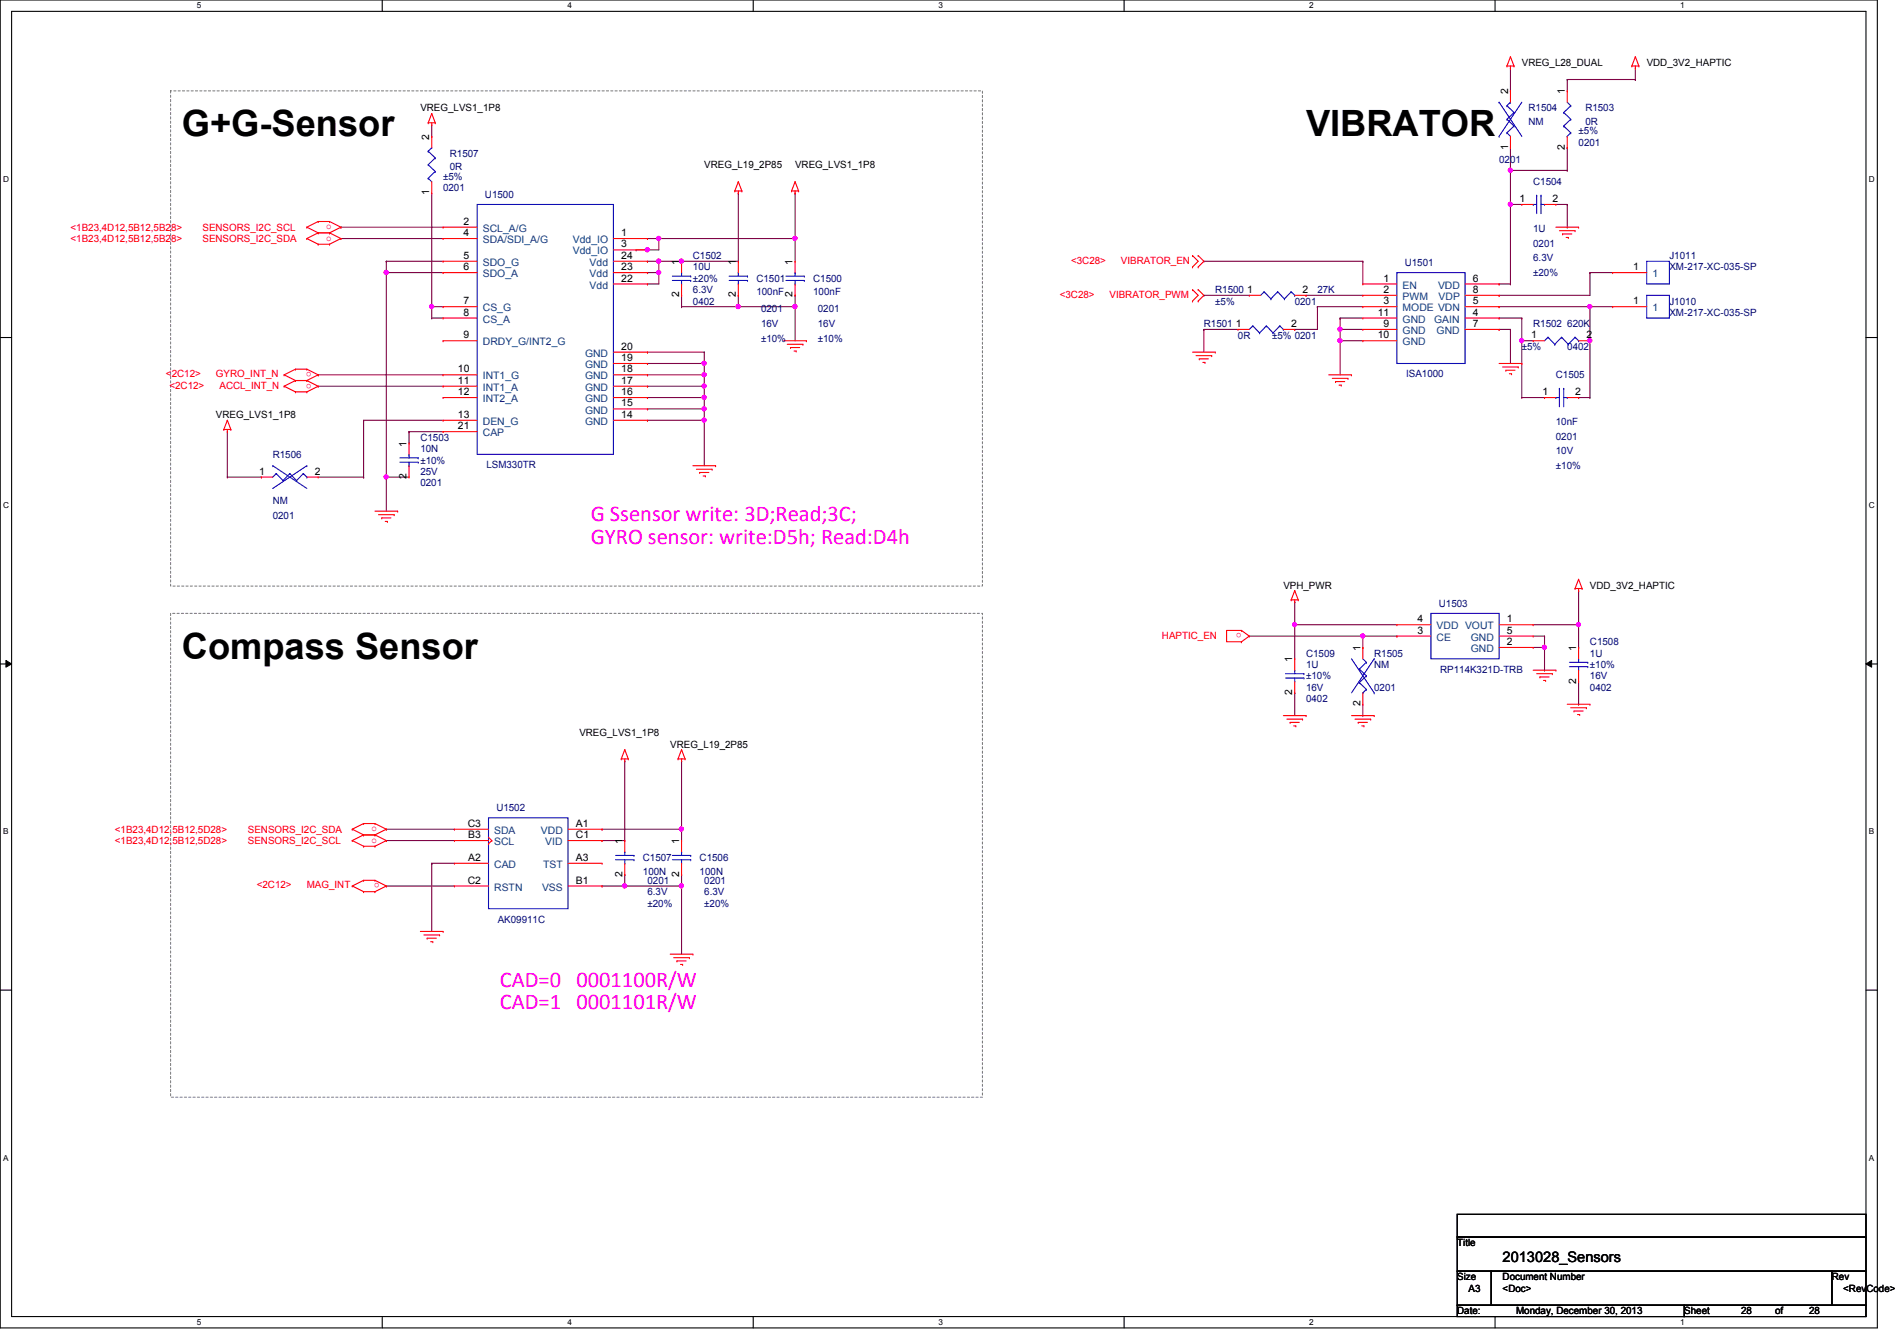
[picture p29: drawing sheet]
<svg xmlns="http://www.w3.org/2000/svg" width="297mm" height="210mm" viewBox="0 0 297 210" stroke-linecap="round" stroke-linejoin="round" font-family="sans-serif">
<defs><g id="words">
<g font-size="5.7">
<text x="28.5" y="21.3">G+G-Sensor</text>
<text x="204.5" y="21.3">VIBRATOR</text>
<text x="28.5" y="103.1">Compass Sensor</text>
</g>
<g font-size="3.5" fill="#f0f">
<text x="92.5" y="81.6">G Ssensor write: 3D;Read;3C;</text>
<text x="92.5" y="85.1">GYRO sensor: write:D5h; Read:D4h</text>
<text x="78.3" y="154.5">CAD=0 0001100R/W</text>
<text x="78.3" y="158">CAD=1 0001101R/W</text>
</g>
<text font-size="2.3" x="235.3" y="197.5">2013028_Sensors</text>
<g font-size="1.6">
<text x="238.3" y="10.3">VREG_L28_DUAL</text>
<text x="257.8" y="10.3">VDD_3V2_HAPTIC</text>
<text x="65.8" y="17.4">VREG_LVS1_1P8</text>
<text x="236.1" y="14.8" transform="rotate(-90 236.1 14.8)">2</text>
<text x="245" y="14.8" transform="rotate(-90 245 14.8)">1</text>
<text x="67.2" y="21.9" transform="rotate(-90 67.2 21.9)">2</text>
<text x="236.1" y="23.5" transform="rotate(-90 236.1 23.5)">1</text>
<text x="245" y="23.5" transform="rotate(-90 245 23.5)">2</text>
<text x="110.3" y="26.3">VREG_L19_2P85</text>
<text x="124.5" y="26.3">VREG_LVS1_1P8</text>
<text x="67.2" y="30.6" transform="rotate(-90 67.2 30.6)">1</text>
<text x="72.6" y="35.2">2</text>
<text x="238" y="31.6">1</text>
<text x="243.1" y="31.6">2</text>
<text x="72.6" y="37">4</text>
<text x="72.6" y="40.5">5</text>
<text x="97.3" y="37">1</text>
<text x="97.3" y="38.7">3</text>
<text x="97.3" y="40.5">24</text>
<text x="106.3" y="41.4" transform="rotate(-90 106.3 41.4)">1</text>
<text x="115.2" y="41.4" transform="rotate(-90 115.2 41.4)">1</text>
<text x="124.1" y="41.4" transform="rotate(-90 124.1 41.4)">1</text>
<text x="72.6" y="42.3">6</text>
<text x="72.6" y="47.6">7</text>
<text x="97.3" y="44.1">22</text>
<text x="97.3" y="42.3">23</text>
<text x="106.3" y="46.6" transform="rotate(-90 106.3 46.6)">2</text>
<text x="115.2" y="46.6" transform="rotate(-90 115.2 46.6)">2</text>
<text x="124.1" y="46.6" transform="rotate(-90 124.1 46.6)">2</text>
<text x="195.3" y="45.8">1</text>
<text x="204" y="45.8">2</text>
<text x="216.6" y="44.1">1</text>
<text x="216.6" y="45.8">2</text>
<text x="216.6" y="47.6">3</text>
<text x="230.6" y="47.6">5</text>
<text x="230.6" y="44.1">6</text>
<text x="230.6" y="45.8">8</text>
<text x="255.7" y="47.6">1</text>
<text x="255.7" y="42.3">1</text>
<text x="72.6" y="49.4">8</text>
<text x="72.6" y="53">9</text>
<text x="193.5" y="51.2">1</text>
<text x="202.2" y="51.2">2</text>
<text x="215.7" y="53">10</text>
<text x="215.7" y="49.4">11</text>
<text x="216.6" y="51.2">9</text>
<text x="230.6" y="49.4">4</text>
<text x="230.6" y="51.2">7</text>
<text x="239.7" y="53">1</text>
<text x="248.4" y="53">2</text>
<text x="71.7" y="58.3">10</text>
<text x="97.3" y="58.3">18</text>
<text x="97.3" y="56.5">19</text>
<text x="97.3" y="54.7">20</text>
<text x="33.8" y="65.4">VREG_LVS1_1P8</text>
<text x="71.7" y="60.1">11</text>
<text x="71.7" y="61.8">12</text>
<text x="71.7" y="65.4">13</text>
<text x="97.3" y="65.4">14</text>
<text x="97.3" y="63.6">15</text>
<text x="97.3" y="61.8">16</text>
<text x="97.3" y="60.1">17</text>
<text x="241.5" y="61.8">1</text>
<text x="246.6" y="61.8">2</text>
<text x="63.7" y="69.9" transform="rotate(-90 63.7 69.9)">1</text>
<text x="71.7" y="67.2">21</text>
<text x="40.6" y="74.3">1</text>
<text x="49.3" y="74.3">2</text>
<text x="63.7" y="75" transform="rotate(-90 63.7 75)">2</text>
<text x="201" y="92.1">VPH_PWR</text>
<text x="249" y="92.1">VDD_3V2_HAPTIC</text>
<text x="213" y="101.9" transform="rotate(-90 213 101.9)">1</text>
<text x="222" y="99.2">3</text>
<text x="222" y="97.4">4</text>
<text x="236" y="97.4">1</text>
<text x="236" y="101">2</text>
<text x="236" y="99.2">5</text>
<text x="246.8" y="101.9" transform="rotate(-90 246.8 101.9)">1</text>
<text x="202.4" y="103.7" transform="rotate(-90 202.4 103.7)">1</text>
<text x="246.8" y="107" transform="rotate(-90 246.8 107)">2</text>
<text x="202.4" y="108.8" transform="rotate(-90 202.4 108.8)">2</text>
<text x="213" y="110.6" transform="rotate(-90 213 110.6)">2</text>
<text x="90.7" y="115.2">VREG_LVS1_1P8</text>
<text x="104.9" y="117">VREG_L19_2P85</text>
<text x="73.2" y="129.4">C3</text>
<text x="73.3" y="131.2">B3</text>
<text x="90.2" y="129.4">A1</text>
<text x="90.2" y="131.2">C1</text>
<text x="73.3" y="134.7">A2</text>
<text x="90.2" y="134.7">A3</text>
<text x="97.4" y="137.2" transform="rotate(-90 97.4 137.2)">2</text>
<text x="97.4" y="132.1" transform="rotate(-90 97.4 132.1)">1</text>
<text x="106.3" y="137.2" transform="rotate(-90 106.3 137.2)">2</text>
<text x="106.3" y="132.1" transform="rotate(-90 106.3 132.1)">1</text>
<text x="73.2" y="138.3">C2</text>
<text x="90.2" y="138.3">B1</text>
<text x="228.2" y="195.1">Title</text>
<text x="228.2" y="200.4">Size</text>
<text x="230" y="202.2">A3</text>
<text x="235.3" y="200.4">Document Number</text>
<text x="235.3" y="202.2">&lt;Doc&gt;</text>
<text x="286.8" y="200.4">Rev</text>
<text x="288.6" y="202.2">&lt;RevCode&gt;</text>
<text x="228.2" y="205.7">Date:</text>
<text x="237.4" y="205.7">Monday, December 30, 2013</text>
<text x="263.7" y="205.7">Sheet</text>
<text x="272.6" y="205.7">28</text>
<text x="278" y="205.7">of</text>
<text x="283.3" y="205.7">28</text>
</g>
<g font-size="1.6" fill="#000080">
<text x="239.3" y="17.4">R1504</text>
<text x="248.2" y="17.4">R1503</text>
<text x="239.3" y="19.6">NM</text>
<text x="247.2" y="21">±5%</text>
<text x="247.2" y="22.8">0201</text>
<text x="248.2" y="19.6">0R</text>
<text x="69.4" y="28.1">±5%</text>
<text x="69.4" y="29.9">0201</text>
<text x="70.4" y="24.6">R1507</text>
<text x="70.4" y="26.7">0R</text>
<text x="234.7" y="25.4">0201</text>
<text x="240.1" y="29">C1504</text>
<text x="75.9" y="30.9">U1500</text>
<text x="108.5" y="40.6">C1502</text>
<text x="220" y="41.6">U1501</text>
<text x="240.1" y="36.3">1U</text>
<text x="240.1" y="38.6">0201</text>
<text x="240.1" y="40.9">6.3V</text>
<text x="261.4" y="40.6">J1011</text>
<text x="108.5" y="42.3">10U</text>
<text x="108.5" y="47.7">0402</text>
<text x="108.5" y="45.9">6.3V</text>
<text x="108.5" y="44.1">±20%</text>
<text x="118.4" y="44.1">C1501</text>
<text x="118.4" y="46.2">100nF</text>
<text x="127.3" y="44.1">C1500</text>
<text x="127.3" y="46.2">100nF</text>
<text x="190.3" y="45.9">R1500</text>
<text x="190.3" y="47.7">±5%</text>
<text x="202.7" y="47.7">0201</text>
<text x="206.3" y="45.9">27K</text>
<text x="240.1" y="43.2">±20%</text>
<text x="261.4" y="47.7">J1010</text>
<text x="261.4" y="42.3">XM-217-XC-035-SP</text>
<text x="119.2" y="48.9">0201</text>
<text x="119.2" y="51.2">16V</text>
<text x="119.2" y="53.6">±10%</text>
<text x="128.1" y="48.9">0201</text>
<text x="128.1" y="51.2">16V</text>
<text x="128.1" y="53.6">±10%</text>
<text x="188.5" y="51.2">R1501</text>
<text x="193.8" y="53">0R</text>
<text x="199.2" y="53">±5% 0201</text>
<text x="240.1" y="51.2">R1502 620K</text>
<text x="261.4" y="49.4">XM-217-XC-035-SP</text>
<text x="220.2" y="59.1">ISA1000</text>
<text x="238.3" y="54.8">±5%</text>
<text x="243.6" y="59.2">C1505</text>
<text x="245.4" y="54.8">0402</text>
<text x="42.7" y="71.7">R1506</text>
<text x="65.8" y="69">C1503</text>
<text x="65.8" y="70.8">10N</text>
<text x="243.6" y="66.5">10nF</text>
<text x="243.6" y="68.8">0201</text>
<text x="243.6" y="71.1">10V</text>
<text x="65.8" y="76.1">0201</text>
<text x="65.8" y="74.3">25V</text>
<text x="65.8" y="72.6">±10%</text>
<text x="76.2" y="73.3">LSM330TR</text>
<text x="243.6" y="73.4">±10%</text>
<text x="42.7" y="79">NM</text>
<text x="42.7" y="81.3">0201</text>
<text x="225.3" y="95">U1503</text>
<text x="249" y="101">C1508</text>
<text x="204.5" y="102.8">C1509</text>
<text x="204.5" y="104.6">1U</text>
<text x="204.5" y="106.3">±10%</text>
<text x="215.2" y="102.8">R1505</text>
<text x="215.2" y="104.6">NM</text>
<text x="225.5" y="105.3">RP114K321D-TRB</text>
<text x="249" y="102.8">1U</text>
<text x="249" y="106.3">16V</text>
<text x="249" y="104.6">±10%</text>
<text x="204.5" y="109.9">0402</text>
<text x="204.5" y="108.1">16V</text>
<text x="215.2" y="108.1">0201</text>
<text x="249" y="108.1">0402</text>
<text x="77.7" y="127">U1502</text>
<text x="100.7" y="134.8">C1507</text>
<text x="100.7" y="136.9">100N</text>
<text x="109.6" y="134.8">C1506</text>
<text x="109.6" y="136.9">100N</text>
<text x="101.4" y="138.3">0201</text>
<text x="101.4" y="140.1">6.3V</text>
<text x="101.4" y="141.9">±20%</text>
<text x="110.3" y="138.3">0201</text>
<text x="110.3" y="140.1">6.3V</text>
<text x="110.3" y="141.9">±20%</text>
<text x="77.9" y="144.4">AK09911C</text>
</g>
<g font-size="1.6" fill="#f00">
<text x="51.1" y="35.9">o</text>
<text x="11" y="37.9">&lt;1B23,4D12,5B12,5B28&gt;</text>
<text x="11" y="36.1">&lt;1B23,4D12,5B12,5B28&gt;</text>
<text x="31.7" y="37.9">SENSORS_I2C_SDA</text>
<text x="31.7" y="36.1">SENSORS_I2C_SCL</text>
<text x="51.1" y="37.7">o</text>
<text x="167.7" y="41.3">&lt;3C28&gt;</text>
<text x="175.5" y="41.3">VIBRATOR_EN</text>
<text x="165.9" y="46.6">&lt;3C28&gt;</text>
<text x="173.7" y="46.6">VIBRATOR_PWM</text>
<text x="26" y="59.1">&lt;2C12&gt;</text>
<text x="33.8" y="59.1">GYRO_INT_N</text>
<text x="48.8" y="58.3" transform="rotate(180 48.8 58.3)">o</text>
<text x="26.5" y="60.8">&lt;2C12&gt;</text>
<text x="34.4" y="60.8">ACCL_INT_N</text>
<text x="48.8" y="60" transform="rotate(180 48.8 60)">o</text>
<text x="181.9" y="99.9">HAPTIC_EN</text>
<text x="194.4" y="99.1" transform="rotate(180 194.4 99.1)">o</text>
<text x="18" y="130.3">&lt;1B23,4D12,5B12,5D28&gt;</text>
<text x="38.8" y="130.3">SENSORS_I2C_SDA</text>
<text x="58.2" y="130.1">o</text>
<text x="58.2" y="131.9">o</text>
<text x="18" y="132.1">&lt;1B23,4D12,5B12,5D28&gt;</text>
<text x="38.8" y="132.1">SENSORS_I2C_SCL</text>
<text x="40.2" y="139.1">&lt;2C12&gt;</text>
<text x="48" y="139.1">MAG_INT</text>
<text x="59.4" y="138.3" transform="rotate(180 59.4 138.3)">o</text>
</g>
<g font-size="1.6" fill="#004080">
<text x="75.6" y="36.3">SCL_A/G</text>
<text x="75.6" y="38.1">SDA/SDI_A/G</text>
<text x="75.6" y="41.6">SDO_G</text>
<text x="89.7" y="38.1">Vdd_IO</text>
<text x="89.7" y="39.8">Vdd_IO</text>
<text x="92.3" y="41.6">Vdd</text>
<text x="75.6" y="43.4">SDO_A</text>
<text x="92.3" y="45.2">Vdd</text>
<text x="92.3" y="43.4">Vdd</text>
<text x="219.6" y="45.2">EN</text>
<text x="219.6" y="46.9">PWM</text>
<text x="225.2" y="45.2">VDD</text>
<text x="225.3" y="46.9">VDP</text>
<text x="258.7" y="43.4">1</text>
<text x="75.6" y="48.7">CS_G</text>
<text x="75.6" y="50.5">CS_A</text>
<text x="219.6" y="48.7">MODE VDN</text>
<text x="219.6" y="52.3">GND</text>
<text x="219.6" y="50.5">GND</text>
<text x="224.6" y="50.5">GAIN</text>
<text x="225" y="52.3">GND</text>
<text x="258.7" y="48.7">1</text>
<text x="75.6" y="54.1">DRDY_G/INT2_G</text>
<text x="75.6" y="59.4">INT1_G</text>
<text x="91.6" y="59.4">GND</text>
<text x="91.6" y="57.6">GND</text>
<text x="91.6" y="55.8">GND</text>
<text x="219.6" y="54.1">GND</text>
<text x="75.6" y="61.2">INT1_A</text>
<text x="75.6" y="62.9">INT2_A</text>
<text x="91.6" y="64.7">GND</text>
<text x="91.6" y="62.9">GND</text>
<text x="91.6" y="61.2">GND</text>
<text x="75.6" y="66.5">DEN_G</text>
<text x="75.6" y="68.3">CAP</text>
<text x="91.6" y="66.5">GND</text>
<text x="225" y="100.3">CE</text>
<text x="225" y="98.5">VDD VOUT</text>
<text x="230.3" y="100.3">GND</text>
<text x="230.3" y="102.1">GND</text>
<text x="77.4" y="130.5">SDA</text>
<text x="84.7" y="130.5">VDD</text>
<text x="77.4" y="132.3">SCL</text>
<text x="77.4" y="135.8">CAD</text>
<text x="85" y="135.8">TST</text>
<text x="85.4" y="132.3">VID</text>
<text x="77.4" y="139.4">RSTN</text>
<text x="84.9" y="139.4">VSS</text>
</g>
<g font-size="1.3">
<text x="30.8" y="1.3">5</text>
<text x="88.9" y="1.3">4</text>
<text x="146.9" y="1.3">3</text>
<text x="205" y="1.3">2</text>
<text x="263.1" y="1.3">1</text>
<text x=".5" y="28.4">D</text>
<text x="292.6" y="28.4">D</text>
<text x=".5" y="79.5">C</text>
<text x="292.6" y="79.5">C</text>
<text x=".5" y="130.6">B</text>
<text x="292.6" y="130.6">B</text>
<text x=".5" y="181.7">A</text>
<text x="292.6" y="181.7">A</text>
<text x="30.8" y="207.4">5</text>
<text x="88.9" y="207.4">4</text>
<text x="146.9" y="207.4">3</text>
<text x="205" y="207.4">2</text>
<text x="263.1" y="207.4">1</text>
</g>
</g></defs>
<path d="M0 0h294v207.9h-294zM1.8 1.8h290.4v204.3h-290.4z" fill="none" stroke="#000" stroke-width=".17"/>
<g fill="#fff">
<path d="M30.8 .2h.7v1.4h-.7z"/>
<path d="M30.8 206.2h.7v1.4h-.7z"/>
</g>
<path d="M59.9 0v1.8M59.9 206.1v1.8" fill="none" stroke="#000" stroke-width=".17"/>
<g fill="#fff">
<path d="M88.9 .2h.6v1.4h-.6z"/>
<path d="M88.9 206.2h.6v1.4h-.6z"/>
</g>
<path d="M117.9 0v1.8M117.9 206.1v1.8" fill="none" stroke="#000" stroke-width=".17"/>
<g fill="#fff">
<path d="M146.9 .2h.7v1.4h-.7z"/>
<path d="M146.9 206.2h.7v1.4h-.7z"/>
</g>
<path d="M176 0v1.8M176 206.1v1.8" fill="none" stroke="#000" stroke-width=".17"/>
<g fill="#fff">
<path d="M205 .2h.7v1.4h-.7z"/>
<path d="M205 206.2h.7v1.4h-.7z"/>
</g>
<path d="M234.1 0v1.8M234.1 206.1v1.8" fill="none" stroke="#000" stroke-width=".17"/>
<g fill="#fff">
<path d="M263.1 .2h.7v1.4h-.7z"/>
<path d="M263.1 206.2h.7v1.4h-.7z"/>
<path d="M.5 27.3h.9v1.4h-.9z"/>
<path d="M292.6 27.3h.9v1.4h-.9z"/>
<path d="M.5 78.4h.9v1.4h-.9z"/>
<path d="M292.6 78.4h.9v1.4h-.9z"/>
</g>
<path d="M0 52.8h1.8M292.2 52.8h1.8" fill="none" stroke="#000" stroke-width=".17"/>
<g fill="#fff">
<path d="M.5 129.5h.8v1.4h-.8z"/>
<path d="M292.6 129.5h.9v1.4h-.9z"/>
</g>
<path d="M0 103.9h1.8M292.2 103.9h1.8" fill="none" stroke="#000" stroke-width=".17"/>
<path d="M.9 103.4l.9 .5-.9 .5zM292.2 103.9l.9-.5v1z" fill="#000"/>
<path d="M.9 103.4l.9 .5-.9 .5zM292.2 103.9l.9-.5v1z" fill="none" stroke="#000" stroke-width=".16"/>
<g fill="#fff">
<path d="M.5 180.5h.8v1.4h-.8z"/>
<path d="M292.6 180.5h.9v1.4h-.9z"/>
</g>
<path d="M0 155h1.8M292.2 155h1.8" fill="none" stroke="#000" stroke-width=".17"/>
<path d="M26.7 14.2h127.1v77.5h-127.1zM26.7 96h127.1v75.7h-127.1z" fill="none" stroke="#808080" stroke-width=".17" stroke-dasharray=".3 .3"/>
<path d="M106.7 119.1h.1M106.7 119.1v10.7h-12.4M60.5 129.8h.1M60.5 131.6h.1M60.5 138.7h.1M60.5 129.8h10.7M60.5 131.6h10.7M60.5 138.7h10.7M94.3 129.8h.1M94.3 138.7h.1M94.3 138.7h3.5" fill="none" stroke="#800040" stroke-width=".17"/>
<circle cx="97.8" cy="138.7" r=".32" fill="#f0f"/>
<circle cx="97.8" cy="138.7" r=".32" fill="none" stroke="#f0f" stroke-width=".17"/>
<path d="M106.7 138.7h.1M106.7 138.7v10.7" fill="none" stroke="#800040" stroke-width=".17"/>
<circle cx="106.7" cy="138.7" r=".32" fill="#f0f"/>
<circle cx="106.7" cy="138.7" r=".32" fill="none" stroke="#f0f" stroke-width=".17"/>
<path d="M97.8 119.1h.1M97.8 119.1v12.5h-3.5M67.6 135.1h.1M67.6 135.1h3.6M67.6 135.1v10.7M94.3 131.6h.1M106.7 129.8h.1M106.7 129.8v1.8" fill="none" stroke="#800040" stroke-width=".17"/>
<circle cx="106.7" cy="129.8" r=".32" fill="#f0f"/>
<circle cx="106.7" cy="129.8" r=".32" fill="none" stroke="#f0f" stroke-width=".17"/>
<g fill="none" stroke="#800040" stroke-width=".17">
<path d="M53.4 35.6h.1M53.4 37.3h.1M53.4 35.6h16M53.4 37.3h16M60.5 40.9h.1M60.5 42.7h.1M60.5 40.9h8.9M60.5 40.9v33.8M60.5 42.7h8.9M97.8 136.9h.1M97.8 138.7h.1M97.8 136.9v1.8"/>
<path d="M106.7 136.9h.1M106.7 136.9v1.8h-8.9"/>
</g>
<circle cx="60.5" cy="74.6" r=".32" fill="#f0f"/>
<circle cx="60.5" cy="74.6" r=".32" fill="none" stroke="#f0f" stroke-width=".17"/>
<circle cx="60.5" cy="42.6" r=".32" fill="#f0f"/>
<circle cx="60.5" cy="42.6" r=".32" fill="none" stroke="#f0f" stroke-width=".17"/>
<g fill="none" stroke="#800040" stroke-width=".17">
<path d="M67.6 19.6v1.7M67.6 21.3h.1M67.6 48h.1M67.6 49.8h.1M67.6 48h1.8M67.6 48v1.8M67.6 49.8h1.8M101.4 55.1h.1M101.4 56.9h.1M101.4 55.1h8.9M101.4 56.9h8.9M110.3 55.1h.1"/>
<path d="M110.3 56.9h.1M110.3 55.1v3.6"/>
</g>
<circle cx="110.3" cy="58.6" r=".32" fill="#f0f"/>
<circle cx="110.3" cy="58.6" r=".32" fill="none" stroke="#f0f" stroke-width=".17"/>
<circle cx="110.3" cy="56.9" r=".32" fill="#f0f"/>
<circle cx="110.3" cy="56.9" r=".32" fill="none" stroke="#f0f" stroke-width=".17"/>
<path d="M101.4 58.7h.1M101.4 58.7h8.9M110.3 58.7h.1M110.3 58.7v1.8" fill="none" stroke="#800040" stroke-width=".17"/>
<circle cx="110.3" cy="60.4" r=".32" fill="#f0f"/>
<circle cx="110.3" cy="60.4" r=".32" fill="none" stroke="#f0f" stroke-width=".17"/>
<path d="M101.4 60.5h.1M101.4 62.2h.1M101.4 60.5h8.9M101.4 62.2h8.9M110.3 60.5h.1M110.3 62.2h.1M110.3 60.5v3.5" fill="none" stroke="#800040" stroke-width=".17"/>
<circle cx="110.3" cy="62.2" r=".32" fill="#f0f"/>
<circle cx="110.3" cy="62.2" r=".32" fill="none" stroke="#f0f" stroke-width=".17"/>
<path d="M101.4 64h.1M101.4 64h8.9M110.3 64h.1M110.3 64v1.8" fill="none" stroke="#800040" stroke-width=".17"/>
<circle cx="110.3" cy="64" r=".32" fill="#f0f"/>
<circle cx="110.3" cy="64" r=".32" fill="none" stroke="#f0f" stroke-width=".17"/>
<path d="M101.4 65.8h.1M101.4 65.8h8.9M110.3 65.8h.1M110.3 65.8v7.1" fill="none" stroke="#800040" stroke-width=".17"/>
<circle cx="110.3" cy="65.8" r=".32" fill="#f0f"/>
<circle cx="110.3" cy="65.8" r=".32" fill="none" stroke="#f0f" stroke-width=".17"/>
<g fill="none" stroke="#800040" stroke-width=".17">
<path d="M99.6 39.1h.1M99.6 39.1h1.8M101.4 37.3h.1M101.4 37.3h1.8M124.5 30.2h.1M124.5 37.3h.1M124.5 30.2v10.7M49.8 58.7h.1M49.8 58.7h19.6M101.4 40.9h.1M101.4 40.9h1.8M106.7 40.9h.1"/>
<path d="M106.7 40.9h8.9M124.5 46.2h.1M124.5 46.2v1.8M49.8 60.5h.1M49.8 60.5h19.6M60.5 74.7h.1M60.5 74.7h3.5M60.5 74.7v5.3M64 67.6h.1M64 67.6h5.4M64 67.6v1.7"/>
</g>
<circle cx="106.7" cy="40.9" r=".32" fill="#f0f"/>
<circle cx="106.7" cy="40.9" r=".32" fill="none" stroke="#f0f" stroke-width=".17"/>
<path d="M101.4 44.4h.1M101.4 44.4h1.8M103.2 40.9h.1M103.2 40.9v1.8M103.2 40.9h3.5" fill="none" stroke="#800040" stroke-width=".17"/>
<circle cx="103.1" cy="40.9" r=".32" fill="#f0f"/>
<circle cx="103.1" cy="40.9" r=".32" fill="none" stroke="#f0f" stroke-width=".17"/>
<path d="M101.4 42.7h.1M101.4 42.7h1.8M103.2 42.7h.1M103.2 42.7v1.7" fill="none" stroke="#800040" stroke-width=".17"/>
<circle cx="103.1" cy="42.6" r=".32" fill="#f0f"/>
<circle cx="103.1" cy="42.6" r=".32" fill="none" stroke="#f0f" stroke-width=".17"/>
<path d="M106.7 46.2h.1M106.7 48h.1M106.7 46.2v1.8M106.7 48h8.9" fill="none" stroke="#800040" stroke-width=".17"/>
<circle cx="115.6" cy="48" r=".32" fill="#f0f"/>
<circle cx="115.6" cy="48" r=".32" fill="none" stroke="#f0f" stroke-width=".17"/>
<path d="M124.5 48h.1M124.5 48v5.3" fill="none" stroke="#800040" stroke-width=".17"/>
<circle cx="124.5" cy="48" r=".32" fill="#f0f"/>
<circle cx="124.5" cy="48" r=".32" fill="none" stroke="#f0f" stroke-width=".17"/>
<path d="M101.4 39.1h.1M101.4 39.1h1.8M115.6 30.2h.1M115.6 30.2v10.7M115.6 46.2h.1M115.6 48h.1M115.6 46.2v1.8M115.6 48h8.9" fill="none" stroke="#800040" stroke-width=".17"/>
<circle cx="101.4" cy="39.1" r=".32" fill="#f0f"/>
<circle cx="101.4" cy="39.1" r=".32" fill="none" stroke="#f0f" stroke-width=".17"/>
<path d="M103.2 37.3h.1M103.2 37.3v1.8M103.2 37.3h21.3" fill="none" stroke="#800040" stroke-width=".17"/>
<circle cx="124.5" cy="37.3" r=".32" fill="#f0f"/>
<circle cx="124.5" cy="37.3" r=".32" fill="none" stroke="#f0f" stroke-width=".17"/>
<circle cx="103.1" cy="37.3" r=".32" fill="#f0f"/>
<circle cx="103.1" cy="37.3" r=".32" fill="none" stroke="#f0f" stroke-width=".17"/>
<path d="M209.8 49.8h.1M209.8 49.8h3.6M209.8 49.8v1.8" fill="none" stroke="#800040" stroke-width=".17"/>
<circle cx="209.8" cy="51.5" r=".32" fill="#f0f"/>
<circle cx="209.8" cy="51.5" r=".32" fill="none" stroke="#f0f" stroke-width=".17"/>
<path d="M209.8 51.6h.1M209.8 53.3h.1M209.8 51.6h3.6M209.8 51.6v7.1M209.8 53.3h3.6M234.7 51.6h.1M234.7 51.6h1.8M236.5 51.6h.1M236.5 51.6v5.3" fill="none" stroke="#800040" stroke-width=".17"/>
<circle cx="209.8" cy="53.3" r=".32" fill="#f0f"/>
<circle cx="209.8" cy="53.3" r=".32" fill="none" stroke="#f0f" stroke-width=".17"/>
<path d="M234.7 48h.1M234.7 48h14.3" fill="none" stroke="#800040" stroke-width=".17"/>
<circle cx="248.9" cy="48" r=".32" fill="#f0f"/>
<circle cx="248.9" cy="48" r=".32" fill="none" stroke="#f0f" stroke-width=".17"/>
<path d="M234.7 46.2h.1M234.7 49.8h.1M234.7 49.8h3.6M238.3 49.8h.1M238.3 53.3h.1M238.3 49.8v12.4M238.3 53.3h1.8M249 42.7h.1M249 42.7v3.5h-14.3" fill="none" stroke="#800040" stroke-width=".17"/>
<circle cx="238.3" cy="53.3" r=".32" fill="#f0f"/>
<circle cx="238.3" cy="53.3" r=".32" fill="none" stroke="#f0f" stroke-width=".17"/>
<g fill="none" stroke="#800040" stroke-width=".17">
<path d="M236.5 14.2h.1M236.5 10.7v3.5M236.5 32h.1M236.5 26.7h.1M236.5 23.1v21.3M236.5 32h1.8M236.5 26.7h8.9M243.6 32h1.8M245.4 32h.1M245.4 35.6h.1M245.4 26.7h.1M245.4 32v3.6"/>
<path d="M188.5 40.9h.1M188.5 46.2h.1M188.5 51.6h.1M188.5 40.9h24.9M188.5 46.2h7.1M188.5 51.6h5.3M188.5 51.6v3.5M202.7 51.6h.1M204.5 46.2h.1M204.5 46.2h8.9M206.3 48h.1M206.3 48h7.1"/>
<path d="M206.3 48v3.6h-3.6M213.4 40.9h.1M213.4 40.9v3.5M234.7 44.4h.1M234.7 44.4h1.8M236.5 44.4h.1M249 53.3h.1M249 42.7h.1M249 48h.1M249 48v5.3M249 42.7h3.5M249 48h3.5"/>
<path d="M238.3 62.2h.1M238.3 62.2h3.5M247.2 62.2h.1M247.2 62.2h1.8"/>
</g>
<circle cx="236.5" cy="26.6" r=".32" fill="#f0f"/>
<circle cx="236.5" cy="26.6" r=".32" fill="none" stroke="#f0f" stroke-width=".17"/>
<circle cx="236.5" cy="32" r=".32" fill="#f0f"/>
<circle cx="236.5" cy="32" r=".32" fill="none" stroke="#f0f" stroke-width=".17"/>
<path d="M245.4 12.4h.1M245.4 12.4v1.8M245.4 12.4h10.7M256.1 12.4h.1M245.4 23.1h.1M245.4 23.1v3.6M240.1 99.6h1.7M241.8 99.6h.1M241.8 99.6v1.7M240.1 101.3h1.7M241.8 101.3h.1" fill="none" stroke="#800040" stroke-width=".17"/>
<circle cx="241.8" cy="101.3" r=".32" fill="#f0f"/>
<circle cx="241.8" cy="101.3" r=".32" fill="none" stroke="#f0f" stroke-width=".17"/>
<path d="M240.1 97.8h7.1M247.2 97.8h.1M241.8 104.9h.1M241.8 101.3v3.6" fill="none" stroke="#800040" stroke-width=".17"/>
<circle cx="247.2" cy="97.8" r=".32" fill="#f0f"/>
<circle cx="247.2" cy="97.8" r=".32" fill="none" stroke="#f0f" stroke-width=".17"/>
<path d="M256.1 12.4h.1M256.1 10.7v1.7M202.7 97.8h.1M202.7 97.8h16M247.2 92.5h.1M247.2 92.5v8.8M247.2 101.3h.1M247.2 110.2h.1M247.2 106.7v3.5" fill="none" stroke="#800040" stroke-width=".17"/>
<circle cx="202.7" cy="97.8" r=".32" fill="#f0f"/>
<circle cx="202.7" cy="97.8" r=".32" fill="none" stroke="#f0f" stroke-width=".17"/>
<path d="M195.6 99.6h.1M195.6 99.6h23.1M202.7 94.2h.1M202.7 97.8h.1M202.7 94.2v8.9M213.4 99.6v1.7M218.7 99.6h.1M202.7 108.5h.1M202.7 108.5v3.5M213.4 101.3h.1M213.4 112h.1M213.4 110.2v1.8" fill="none" stroke="#800040" stroke-width=".17"/>
<circle cx="213.4" cy="99.5" r=".32" fill="#f0f"/>
<circle cx="213.4" cy="99.5" r=".32" fill="none" stroke="#f0f" stroke-width=".17"/>
<path d="M67.6 30.2v17.8M67.6 48h.1M35.6 74.7h.1M35.6 74.7h5.3M35.6 67.6v7.1M40.9 74.7h.1M49.8 74.7h7.1M56.9 65.8h.1M56.9 74.7h.1M56.9 65.8h12.5M56.9 65.8v8.9" fill="none" stroke="#800040" stroke-width=".17"/>
<circle cx="67.6" cy="48" r=".32" fill="#f0f"/>
<circle cx="67.6" cy="48" r=".32" fill="none" stroke="#f0f" stroke-width=".17"/>
<path d="M249 53.3v8.9M249 62.2h.1" fill="none" stroke="#800040" stroke-width=".17"/>
<circle cx="248.9" cy="53.3" r=".32" fill="#f0f"/>
<circle cx="248.9" cy="53.3" r=".32" fill="none" stroke="#f0f" stroke-width=".17"/>
<g fill="none" stroke="#f00" stroke-width=".17">
<path d="M67.1 19.2h.1M67.1 19.2h1.1M67.6 19.6h.1M67.6 17.8h.1M67.6 19.2v.4M67.6 17.8l-.5 1.4M67.6 17.8l.6 1.4M68.2 19.2h.1M236 10.3h.1M236 10.3h1.1M236.5 10.7h.1M236.5 8.9h.1"/>
<path d="M236.5 14.2h.1M236.5 10.3v.4M236.5 14.2v1.8M236.5 8.9l-.5 1.4M236.5 8.9l.6 1.4M237.1 10.3h.1M245.4 14.2h.1M245.4 14.2v1.8M255.5 10.3h.1M255.5 10.3h1.1M256.1 10.7h.1M256.1 8.9h.1"/>
<path d="M256.1 10.3v.4M256.1 8.9l-.6 1.4M256.1 8.9l.5 1.4M256.6 10.3h.1M48 37.3h.1M48 35.6h.1M48 37.3l1.8 .9M48 35.6l1.8 .8M49.8 36.4h.1M49.8 38.2h.1M49.8 34.7h.1M49.8 36.4l-1.8 .9"/>
<path d="M49.8 36.4h1.8M49.8 38.2h1.8M49.8 34.7l-1.8 .9M49.8 34.7h1.8M51.6 36.4h.1M51.6 38.2h.1M51.6 34.7h.1M51.6 36.4l1.8 .9M51.6 34.7l1.8 .9M53.4 37.3h.1M53.4 35.6h.1M53.4 37.3l-1.8 .9"/>
<path d="M53.4 35.6l-1.8 .8M67.6 30.2h.1M67.6 21.3h.1M67.6 21.3v1.8M67.6 28.4v1.8M69.4 35.6h.1M69.4 37.3h.1M69.4 35.6h5.3M69.4 37.3h5.3M96.1 37.3h5.3M96.1 39.1h5.3M101.4 37.3h.1"/>
<path d="M101.4 39.1h.1M115.1 29.9h.1M115.1 29.9h1.1M115.6 30.2h.1M115.6 28.4h.1M115.6 29.9v.3M115.6 28.4l-.5 1.5M115.6 28.4l.6 1.5M116.2 29.9h.1M123.9 29.9h.1M123.9 29.9h1.1M124.5 30.2h.1"/>
<path d="M124.5 28.4h.1M124.5 29.9v.3M124.5 28.4l-.6 1.5M124.5 28.4l.5 1.5M125 29.9h.1M236.5 23.1h.1M236.5 21.3v1.8M238.3 32h.1M238.3 32h1.8M241.8 32h1.8M243.6 32h.1M243.6 35.6h3.6"/>
<path d="M244.2 36.1h2.4M244.7 36.6h.1M244.7 36.6h1.4M245.2 37.2h.4M245.4 23.1h.1M245.4 21.3v1.8M245.6 37.2h.1M246.6 36.1h.1M247.2 35.6h.1M44.5 58.7h.1M44.5 58.7l1.8 .9M46.3 59.6h.1"/>
<path d="M46.3 57.8h.1M46.3 59.6h1.7M46.3 59.6l-1.8 .9M46.3 57.8h1.7M46.3 57.8l-1.8 .9M48 59.6h.1M48 57.8h.1M48 59.6l1.8 .9M48 57.8l1.8 .9M49.8 58.7h.1M49.8 58.7l-1.8 .9M69.4 40.9h.1"/>
<path d="M69.4 42.7h.1M69.4 48h.1M69.4 49.8h.1M69.4 53.3h.1M69.4 58.7h.1M69.4 53.3h5.3M69.4 58.7h5.3M69.4 48h5.3M69.4 49.8h5.3M69.4 42.7h5.3M69.4 40.9h5.3M96.1 58.7h5.3"/>
<path d="M96.1 56.9h5.3M96.1 55.1h5.3M96.1 44.4h5.3M96.1 42.7h5.3M96.1 40.9h5.3M101.4 58.7h.1M101.4 56.9h.1M101.4 55.1h.1M101.4 44.4h.1M101.4 42.7h.1M101.4 40.9h.1M106.7 40.9h.1"/>
<path d="M106.7 46.2h.1M106.7 40.9v1.8M106.7 44.4v1.8M115.6 40.9h.1M115.6 46.2h.1M115.6 40.9v1.8M115.6 44.4v1.8M122.7 53.3h3.6M123.3 53.9h2.4M123.8 54.4h.1M123.8 54.4h1.4M124.3 54.9h.4"/>
<path d="M124.5 40.9h.1M124.5 46.2h.1M124.5 40.9v1.8M124.5 44.4v1.8M124.7 54.9h.1M125.7 53.9h.1M126.3 53.3h.1M186.7 40h.1M186.7 41.8h.1M186.7 45.3h.1M186.7 47.1h.1M186.7 55.1h3.6"/>
<path d="M186.7 40l.9 .9-.9 .9M186.7 45.3l.9 .9-.9 .9M187.3 55.7h2.4M187.6 41.8h.1M187.6 40h.1M187.6 47.1h.1M187.6 45.3h.1M187.6 40l.9 .9-.9 .9M187.6 45.3l.9 .9-.9 .9M187.8 56.2h.1M187.8 56.2h1.4M188.3 56.7h.4"/>
<path d="M188.7 56.7h.1M189.7 55.7h.1M190.3 55.1h.1M193.8 51.6h.1M193.8 51.6h1.8M195.6 46.2h.1M195.6 46.2h1.8M201 51.6h1.7M202.7 51.6h.1M202.7 46.2h1.8M204.5 46.2h.1M208.1 58.7h3.5"/>
<path d="M208.6 59.2h2.5M209.1 59.7h.1M209.1 59.7h1.5M211.1 59.2h.1M211.6 58.7h.1M213.4 44.4h.1M213.4 46.2h.1M213.4 48h.1M213.4 51.6h.1M213.4 53.3h.1M213.4 49.8h.1M213.4 53.3h5.3"/>
<path d="M213.4 48h5.3M213.4 44.4h5.3M213.4 46.2h5.3M213.4 49.8h5.3M213.4 51.6h5.3M229.4 48h5.3M229.4 44.4h5.3M229.4 46.2h5.3M229.4 49.8h5.3M229.4 51.6h5.3M234.7 49.8h.1M234.7 48h.1"/>
<path d="M234.7 44.4h.1M234.7 51.6h.1M234.7 46.2h.1M234.7 56.9h3.6M235.3 57.4h2.4M235.8 58h.1M235.8 58h1.4M236.3 58.5h.4M236.7 58.5h.1M237.7 57.4h.1M238.3 56.9h.1M240.1 53.3h.1"/>
<path d="M240.1 53.3h1.7M247.2 53.3h1.8M249 53.3h.1M252.5 48h.1M252.5 42.7h.1M252.5 48h5.3M252.5 42.7h5.3M35 67.2h.1M35 67.2h1.1M35.6 67.6h.1M35.6 65.8h.1M35.6 67.2v.4"/>
<path d="M35.6 65.8l-.6 1.4M35.6 65.8l.5 1.4M36.1 67.2h.1M40.9 74.7h.1M40.9 74.7h1.8M44.5 60.5h.1M44.5 60.5l1.8 .8M46.3 61.3h.1M46.3 61.3h1.7M48 61.3h.1M48 74.7h1.8M49.8 60.5h.1"/>
<path d="M49.8 74.7h.1M49.8 60.5l-1.8 .8M64 69.3h.1M64 74.7h.1M64 69.3v1.8M64 72.9v1.8M69.4 60.5h.1M69.4 62.2h.1M69.4 65.8h.1M69.4 67.6h.1M69.4 62.2h5.3M69.4 60.5h5.3"/>
<path d="M69.4 65.8h5.3M69.4 67.6h5.3M96.1 62.2h5.3M96.1 60.5h5.3M96.1 65.8h5.3M96.1 64h5.3M101.4 65.8h.1M101.4 64h.1M101.4 62.2h.1M101.4 60.5h.1M108.5 72.9h3.6M109 73.4h2.5"/>
<path d="M109.6 74h.1M109.6 74h1.4M110.1 74.5h.3M110.4 74.5h.1M111.5 73.4h.1M112.1 72.9h.1M209.7 60.3h.3M210 60.3h.1M241.8 62.2h.1M241.8 62.2h1.8M245.4 62.2h1.8M247.2 62.2h.1"/>
<path d="M58.7 80h3.6M59.3 80.6h2.4M59.8 81.1h.1M59.8 81.1h1.4M60.3 81.6h.4M60.7 81.6h.1M61.7 80.6h.1M62.3 80h.1M194.4 98.7h.1M194.4 98.7h-2.3v1.8h2.3M194.4 98.7l1.2 .9-1.2 .9M202.2 93.9h.1"/>
<path d="M202.2 93.9h1.1M202.7 94.2h.1M202.7 92.5h.1M202.7 93.9v.3M202.7 92.5l-.5 1.4M202.7 92.5l.6 1.4M203.3 93.9h.1M218.7 99.6h.1M218.7 97.8h.1M218.7 97.8h5.4M218.7 99.6h5.4M234.7 97.8h5.4"/>
<path d="M234.7 99.6h5.4M240.1 97.8h.1M240.1 99.6h.1M246.6 92.1h.1M246.6 92.1h1.1M247.2 92.5h.1M247.2 90.7h.1M247.2 92.1v.4M247.2 90.7l-.6 1.4M247.2 90.7l.5 1.4M247.7 92.1h.1M97.3 118.8h.1"/>
<path d="M97.3 118.8h1.1M97.8 119.1h.1M97.8 117.3h.1M97.8 118.8v.3M97.8 117.3l-.5 1.5M97.8 117.3l.6 1.5M98.4 118.8h.1M106.2 118.8h.1M106.2 118.8h1.1M106.7 119.1h.1M106.7 117.3h.1M106.7 118.8v.3"/>
<path d="M106.7 117.3l-.5 1.5M106.7 117.3l.6 1.5M107.3 118.8h.1M194.4 100.5h.1M201 112h3.5M201.5 112.6h2.5M202 113.1h.1M202 113.1h1.5M202.6 113.6h.3M202.7 103.1h.1M202.7 108.5h.1M202.7 103.1v1.8"/>
<path d="M202.7 106.7v1.8M202.9 113.6h.1M204 112.6h.1M204.5 112h.1M211.6 112h3.6M212.2 112.6h2.4M212.7 113.1h.1M212.7 113.1h1.4M213.2 113.6h.4M213.4 101.3h.1M213.4 110.2h.1M213.4 101.3v1.8"/>
<path d="M213.4 108.5v1.7M213.6 113.6h.1M214.6 112.6h.1M215.2 112h.1M234.7 101.3h5.4M240.1 101.3h.1M240.1 104.9h3.5M240.6 105.5h2.5M241.1 106h.1M241.1 106h1.5M241.7 106.5h.3M242 106.5h.1"/>
<path d="M243.1 105.5h.1M243.6 104.9h.1M245.4 110.2h3.6M246 110.8h2.4M246.5 111.3h.1M246.5 111.3h1.4M247 111.8h.4M247.2 101.3h.1M247.2 106.7h.1M247.2 101.3v1.8M247.2 104.9v1.8M247.4 111.8h.1"/>
<path d="M248.4 110.8h.1M249 110.2h.1M55.2 138.7h.1M55.2 129.8h.1M55.2 131.6h.1M55.2 138.7l1.7 .9M55.2 129.8l1.7 .9M55.2 131.6l1.7 .9M56.9 139.6h.1M56.9 137.8h.1M56.9 128.9h.1M56.9 130.7h.1"/>
<path d="M56.9 132.5h.1M56.9 139.6h1.8M56.9 137.8h1.8M56.9 137.8l-1.7 .9M56.9 128.9l-1.7 .9M56.9 128.9h1.8M56.9 130.7h1.8M56.9 130.7l-1.7 .9M56.9 132.5h1.8M58.7 139.6h.1M58.7 137.8h.1M58.7 128.9h.1"/>
<path d="M58.7 130.7h.1M58.7 132.5h.1M58.7 137.8l1.8 .9M58.7 128.9l1.8 .9M58.7 130.7l1.8 .9M60.5 138.7h.1M60.5 129.8h.1M60.5 131.6h.1M60.5 138.7l-1.8 .9M60.5 129.8l-1.8 .9M60.5 131.6l-1.8 .9M71.2 129.8h.1"/>
<path d="M71.2 131.6h.1M71.2 135.1h.1M71.2 138.7h.1M71.2 129.8h5.3M71.2 131.6h5.3M71.2 135.1h5.3M71.2 138.7h5.3M76.5 132.1h.1M76.5 131.1l.5 .5M77 131.6h.1M77 131.6l-.5 .5M88.9 129.8h5.4"/>
<path d="M88.9 131.6h5.4M88.9 135.1h5.4M88.9 138.7h5.4M94.3 129.8h.1M94.3 131.6h.1M94.3 135.1h.1M94.3 138.7h.1M97.8 131.6h.1M97.8 136.9h.1M97.8 131.6v1.7M97.8 135.1v1.8M106.7 131.6h.1"/>
<path d="M106.7 136.9h.1M106.7 131.6v1.7M106.7 135.1v1.8M65.8 145.8h3.6M66.4 146.3h2.4M66.9 146.9h.1M66.9 146.9h1.4M67.4 147.4h.4M67.8 147.4h.1M68.8 146.3h.1M69.4 145.8h.1M104.9 149.4h3.6"/>
<path d="M105.5 149.9h2.4M106 150.4h.1M106 150.4h1.4M106.5 151h.4M106.9 151h.1M107.9 149.9h.1M108.5 149.4h.1"/>
</g>
<path d="M228.2 190.1h64v3.5h-64zM228.2 193.6h64v5.4h-64zM228.2 199h5.3v5.3h-5.3zM233.5 199h53.3v5.3h-53.3zM286.8 199h5.4v5.3h-5.4zM228.2 204.3h35.5v1.8h-35.5zM263.7 204.3h28.5v1.8h-28.5z" fill="none" stroke="#000" stroke-width=".17"/>
<g fill="none" stroke="#00f" stroke-width=".17">
<path d="M234.7 16h.1M234.7 16l3.6 5.3M236 18.7h.1M236 16.6h.1M236 18.7l1.1 1M236 16.6l1.1 1M236.5 16h.1M236.5 16l-.5 .6M237.1 19.7h.1M237.1 17.6h.1M237.1 19.7l-1.1 1.1M237.1 17.6l-1.1 1.1"/>
<path d="M238.3 16l-3.6 5.3M244.9 17.6h.1M244.9 19.7h.1M244.9 17.6l1.1 1.1M244.9 19.7l1.1 1.1M245.4 16l.6 .6M246 16.6h.1M246 18.7h.1M246 16.6l-1.1 1M246 18.7l-1.1 1M67.1 27.9h.1M67.1 25.8h.1"/>
<path d="M67.1 23.7h.1M67.1 27.9l.5 .5M67.1 25.8l1.1 1M67.1 23.7l1.1 1M67.6 23.1h.1M67.6 23.1l-.5 .6M68.2 26.8h.1M68.2 24.7h.1M68.2 26.8l-1.1 1.1M68.2 24.7l-1.1 1.1M74.7 32h21.4v39.1h-21.4zM234.7 21.3h.1"/>
<path d="M236 20.8h.1M236 20.8l.5 .5M240.1 32h.1M240.1 32h.5M240.6 30.6h.1M240.6 30.6v2.8M241.3 30.6h.1M241.3 30.6v2.8M241.3 32h.5M241.8 32h.1M245.4 21.3h.1M246 20.8h.1"/>
<path d="M246 20.8l-.6 .5M105.3 43.2h2.9M105.3 43.9h2.9M106.7 42.7h.1M106.7 44.4h.1M106.7 42.7v.5M106.7 43.9v.5M108.2 43.2h.1M108.2 43.9h.1M114.2 43.2h2.8M114.2 43.9h2.8M115.6 42.7h.1"/>
<path d="M115.6 44.4h.1M115.6 42.7v.5M115.6 43.9v.5M117 43.2h.1M117 43.9h.1M123.1 43.2h2.8M123.1 43.9h2.8M124.5 42.7h.1M124.5 44.4h.1M124.5 42.7v.5M124.5 43.9v.5M125.9 43.2h.1"/>
<path d="M125.9 43.9h.1M196.2 51h.1M196.2 51l-.6 .6M196.2 51l1 1.1M197.2 52.1h.1M197.9 45.7h.1M197.9 45.7l-.5 .5M197.9 45.7l1.1 1.1M198.3 51h.1M198.3 51l-1.1 1.1M198.3 51l1 1.1M199 46.8h.1"/>
<path d="M199.3 52.1h.1M200.1 45.7h.1M200.1 45.7l-1.1 1.1M200.1 45.7l1 1.1M200.4 51h.1M200.4 51l-1.1 1.1M200.4 51l.6 .6M201 51.6h.1M201.1 46.8h.1M202.2 45.7h.1M202.2 45.7l-1.1 1.1M202.2 45.7l.5 .5"/>
<path d="M202.7 46.2h.1M218.7 42.7h10.7v14.2h-10.7zM242.4 52.8h.1M242.4 52.8l-.6 .5M242.4 52.8l1.1 1.1M243.5 53.9h.1M244.5 52.8h.1M244.5 52.8l-1 1.1M244.5 52.8l1.1 1.1M245.6 53.9h.1M246.6 52.8h.1M246.6 52.8l-1 1.1"/>
<path d="M246.6 52.8l.6 .5M247.2 53.3h.1M257.8 46.2h3.6v3.6h-3.6zM257.8 40.9h3.6v3.5h-3.6zM42.7 72.9h.1M42.7 72.9l5.3 3.6M43.3 74.1h.1M43.3 74.1l-.6 .6M43.3 74.1l1 1.1M44.3 75.2h.1M45.4 74.1h.1M45.4 74.1l-1.1 1.1"/>
<path d="M45.4 74.1l1 1.1M46.4 75.2h.1M47.5 74.1h.1M47.5 74.1l-1.1 1.1M47.5 74.1l.5 .6M48 74.7h.1M48 72.9h.1M48 72.9l-5.3 3.6M62.6 71.7h2.9M62.6 72.3h2.9M64 71.1h.1M64 72.9h.1"/>
<path d="M64 71.1v.6M64 72.3v.6M65.5 71.7h.1M65.5 72.3h.1M243.6 62.2h.1M243.6 62.2h.6M244.2 60.8h.1M244.2 60.8v2.9M244.9 60.8h.1M244.9 60.8v2.9M244.9 62.2h.5M245.4 62.2h.1"/>
<path d="M224.1 96h10.6v7.1h-10.6zM201.3 105.5h2.9M201.3 106.1h2.9M202.7 104.9h.1M202.7 106.7h.1M202.7 104.9v.6M202.7 106.1v.6M204.2 105.5h.1M204.2 106.1h.1M211.6 103.1l3.6 5.4M212.8 104.7h.1M212.8 106.8h.1"/>
<path d="M212.8 104.7l1.1 1.1M212.8 106.8l1.1 1.1M213.4 108.5h.1M213.4 103.1l.5 .6M213.9 103.7h.1M213.9 105.8h.1M213.9 107.9h.1M213.9 103.7l-1.1 1M213.9 105.8l-1.1 1M213.9 107.9l-.5 .6M215.2 103.1h.1M215.2 108.5h.1"/>
<path d="M215.2 103.1l-3.6 5.4M245.7 103.7h2.9M245.7 104.4h2.9M247.2 103.1h.1M247.2 104.9h.1M247.2 103.1v.6M247.2 104.4v.5M248.6 103.7h.1M248.6 104.4h.1M76.5 128h12.4v14.2h-12.4zM96.4 133.9h2.9M96.4 134.6h2.9"/>
<path d="M97.8 133.3h.1M97.8 135.1h.1M97.8 133.3v.6M97.8 134.6v.5M99.3 133.9h.1M99.3 134.6h.1M105.3 133.9h2.9M105.3 134.6h2.9M106.7 133.3h.1M106.7 135.1h.1M106.7 133.3v.6M106.7 134.6v.5"/>
<path d="M108.2 133.9h.1M108.2 134.6h.1"/>
</g>
<circle cx="97.8" cy="138.7" r=".32" fill="#f0f"/>
<circle cx="97.8" cy="138.7" r=".32" fill="none" stroke="#f0f" stroke-width=".17"/>
<circle cx="106.7" cy="138.7" r=".32" fill="#f0f"/>
<circle cx="106.7" cy="138.7" r=".32" fill="none" stroke="#f0f" stroke-width=".17"/>
<circle cx="106.7" cy="129.8" r=".32" fill="#f0f"/>
<circle cx="106.7" cy="129.8" r=".32" fill="none" stroke="#f0f" stroke-width=".17"/>
<circle cx="60.5" cy="74.6" r=".32" fill="#f0f"/>
<circle cx="60.5" cy="74.6" r=".32" fill="none" stroke="#f0f" stroke-width=".17"/>
<circle cx="60.5" cy="42.6" r=".32" fill="#f0f"/>
<circle cx="60.5" cy="42.6" r=".32" fill="none" stroke="#f0f" stroke-width=".17"/>
<circle cx="110.3" cy="58.6" r=".32" fill="#f0f"/>
<circle cx="110.3" cy="58.6" r=".32" fill="none" stroke="#f0f" stroke-width=".17"/>
<circle cx="110.3" cy="56.9" r=".32" fill="#f0f"/>
<circle cx="110.3" cy="56.9" r=".32" fill="none" stroke="#f0f" stroke-width=".17"/>
<circle cx="110.3" cy="60.4" r=".32" fill="#f0f"/>
<circle cx="110.3" cy="60.4" r=".32" fill="none" stroke="#f0f" stroke-width=".17"/>
<circle cx="110.3" cy="62.2" r=".32" fill="#f0f"/>
<circle cx="110.3" cy="62.2" r=".32" fill="none" stroke="#f0f" stroke-width=".17"/>
<circle cx="110.3" cy="64" r=".32" fill="#f0f"/>
<circle cx="110.3" cy="64" r=".32" fill="none" stroke="#f0f" stroke-width=".17"/>
<circle cx="110.3" cy="65.8" r=".32" fill="#f0f"/>
<circle cx="110.3" cy="65.8" r=".32" fill="none" stroke="#f0f" stroke-width=".17"/>
<circle cx="106.7" cy="40.9" r=".32" fill="#f0f"/>
<circle cx="106.7" cy="40.9" r=".32" fill="none" stroke="#f0f" stroke-width=".17"/>
<circle cx="103.1" cy="40.9" r=".32" fill="#f0f"/>
<circle cx="103.1" cy="40.9" r=".32" fill="none" stroke="#f0f" stroke-width=".17"/>
<circle cx="103.1" cy="42.6" r=".32" fill="#f0f"/>
<circle cx="103.1" cy="42.6" r=".32" fill="none" stroke="#f0f" stroke-width=".17"/>
<circle cx="115.6" cy="48" r=".32" fill="#f0f"/>
<circle cx="115.6" cy="48" r=".32" fill="none" stroke="#f0f" stroke-width=".17"/>
<circle cx="124.5" cy="48" r=".32" fill="#f0f"/>
<circle cx="124.5" cy="48" r=".32" fill="none" stroke="#f0f" stroke-width=".17"/>
<circle cx="101.4" cy="39.1" r=".32" fill="#f0f"/>
<circle cx="101.4" cy="39.1" r=".32" fill="none" stroke="#f0f" stroke-width=".17"/>
<circle cx="124.5" cy="37.3" r=".32" fill="#f0f"/>
<circle cx="124.5" cy="37.3" r=".32" fill="none" stroke="#f0f" stroke-width=".17"/>
<circle cx="103.1" cy="37.3" r=".32" fill="#f0f"/>
<circle cx="103.1" cy="37.3" r=".32" fill="none" stroke="#f0f" stroke-width=".17"/>
<circle cx="209.8" cy="51.5" r=".32" fill="#f0f"/>
<circle cx="209.8" cy="51.5" r=".32" fill="none" stroke="#f0f" stroke-width=".17"/>
<circle cx="209.8" cy="53.3" r=".32" fill="#f0f"/>
<circle cx="209.8" cy="53.3" r=".32" fill="none" stroke="#f0f" stroke-width=".17"/>
<circle cx="248.9" cy="48" r=".32" fill="#f0f"/>
<circle cx="248.9" cy="48" r=".32" fill="none" stroke="#f0f" stroke-width=".17"/>
<circle cx="238.3" cy="53.3" r=".32" fill="#f0f"/>
<circle cx="238.3" cy="53.3" r=".32" fill="none" stroke="#f0f" stroke-width=".17"/>
<circle cx="236.5" cy="26.6" r=".32" fill="#f0f"/>
<circle cx="236.5" cy="26.6" r=".32" fill="none" stroke="#f0f" stroke-width=".17"/>
<circle cx="236.5" cy="32" r=".32" fill="#f0f"/>
<circle cx="236.5" cy="32" r=".32" fill="none" stroke="#f0f" stroke-width=".17"/>
<circle cx="241.8" cy="101.3" r=".32" fill="#f0f"/>
<circle cx="241.8" cy="101.3" r=".32" fill="none" stroke="#f0f" stroke-width=".17"/>
<circle cx="247.2" cy="97.8" r=".32" fill="#f0f"/>
<circle cx="247.2" cy="97.8" r=".32" fill="none" stroke="#f0f" stroke-width=".17"/>
<circle cx="202.7" cy="97.8" r=".32" fill="#f0f"/>
<circle cx="202.7" cy="97.8" r=".32" fill="none" stroke="#f0f" stroke-width=".17"/>
<circle cx="213.4" cy="99.5" r=".32" fill="#f0f"/>
<circle cx="213.4" cy="99.5" r=".32" fill="none" stroke="#f0f" stroke-width=".17"/>
<circle cx="67.6" cy="48" r=".32" fill="#f0f"/>
<circle cx="67.6" cy="48" r=".32" fill="none" stroke="#f0f" stroke-width=".17"/>
<circle cx="248.9" cy="53.3" r=".32" fill="#f0f"/>
<circle cx="248.9" cy="53.3" r=".32" fill="none" stroke="#f0f" stroke-width=".17"/>
<use href="#words"/>
</svg>
